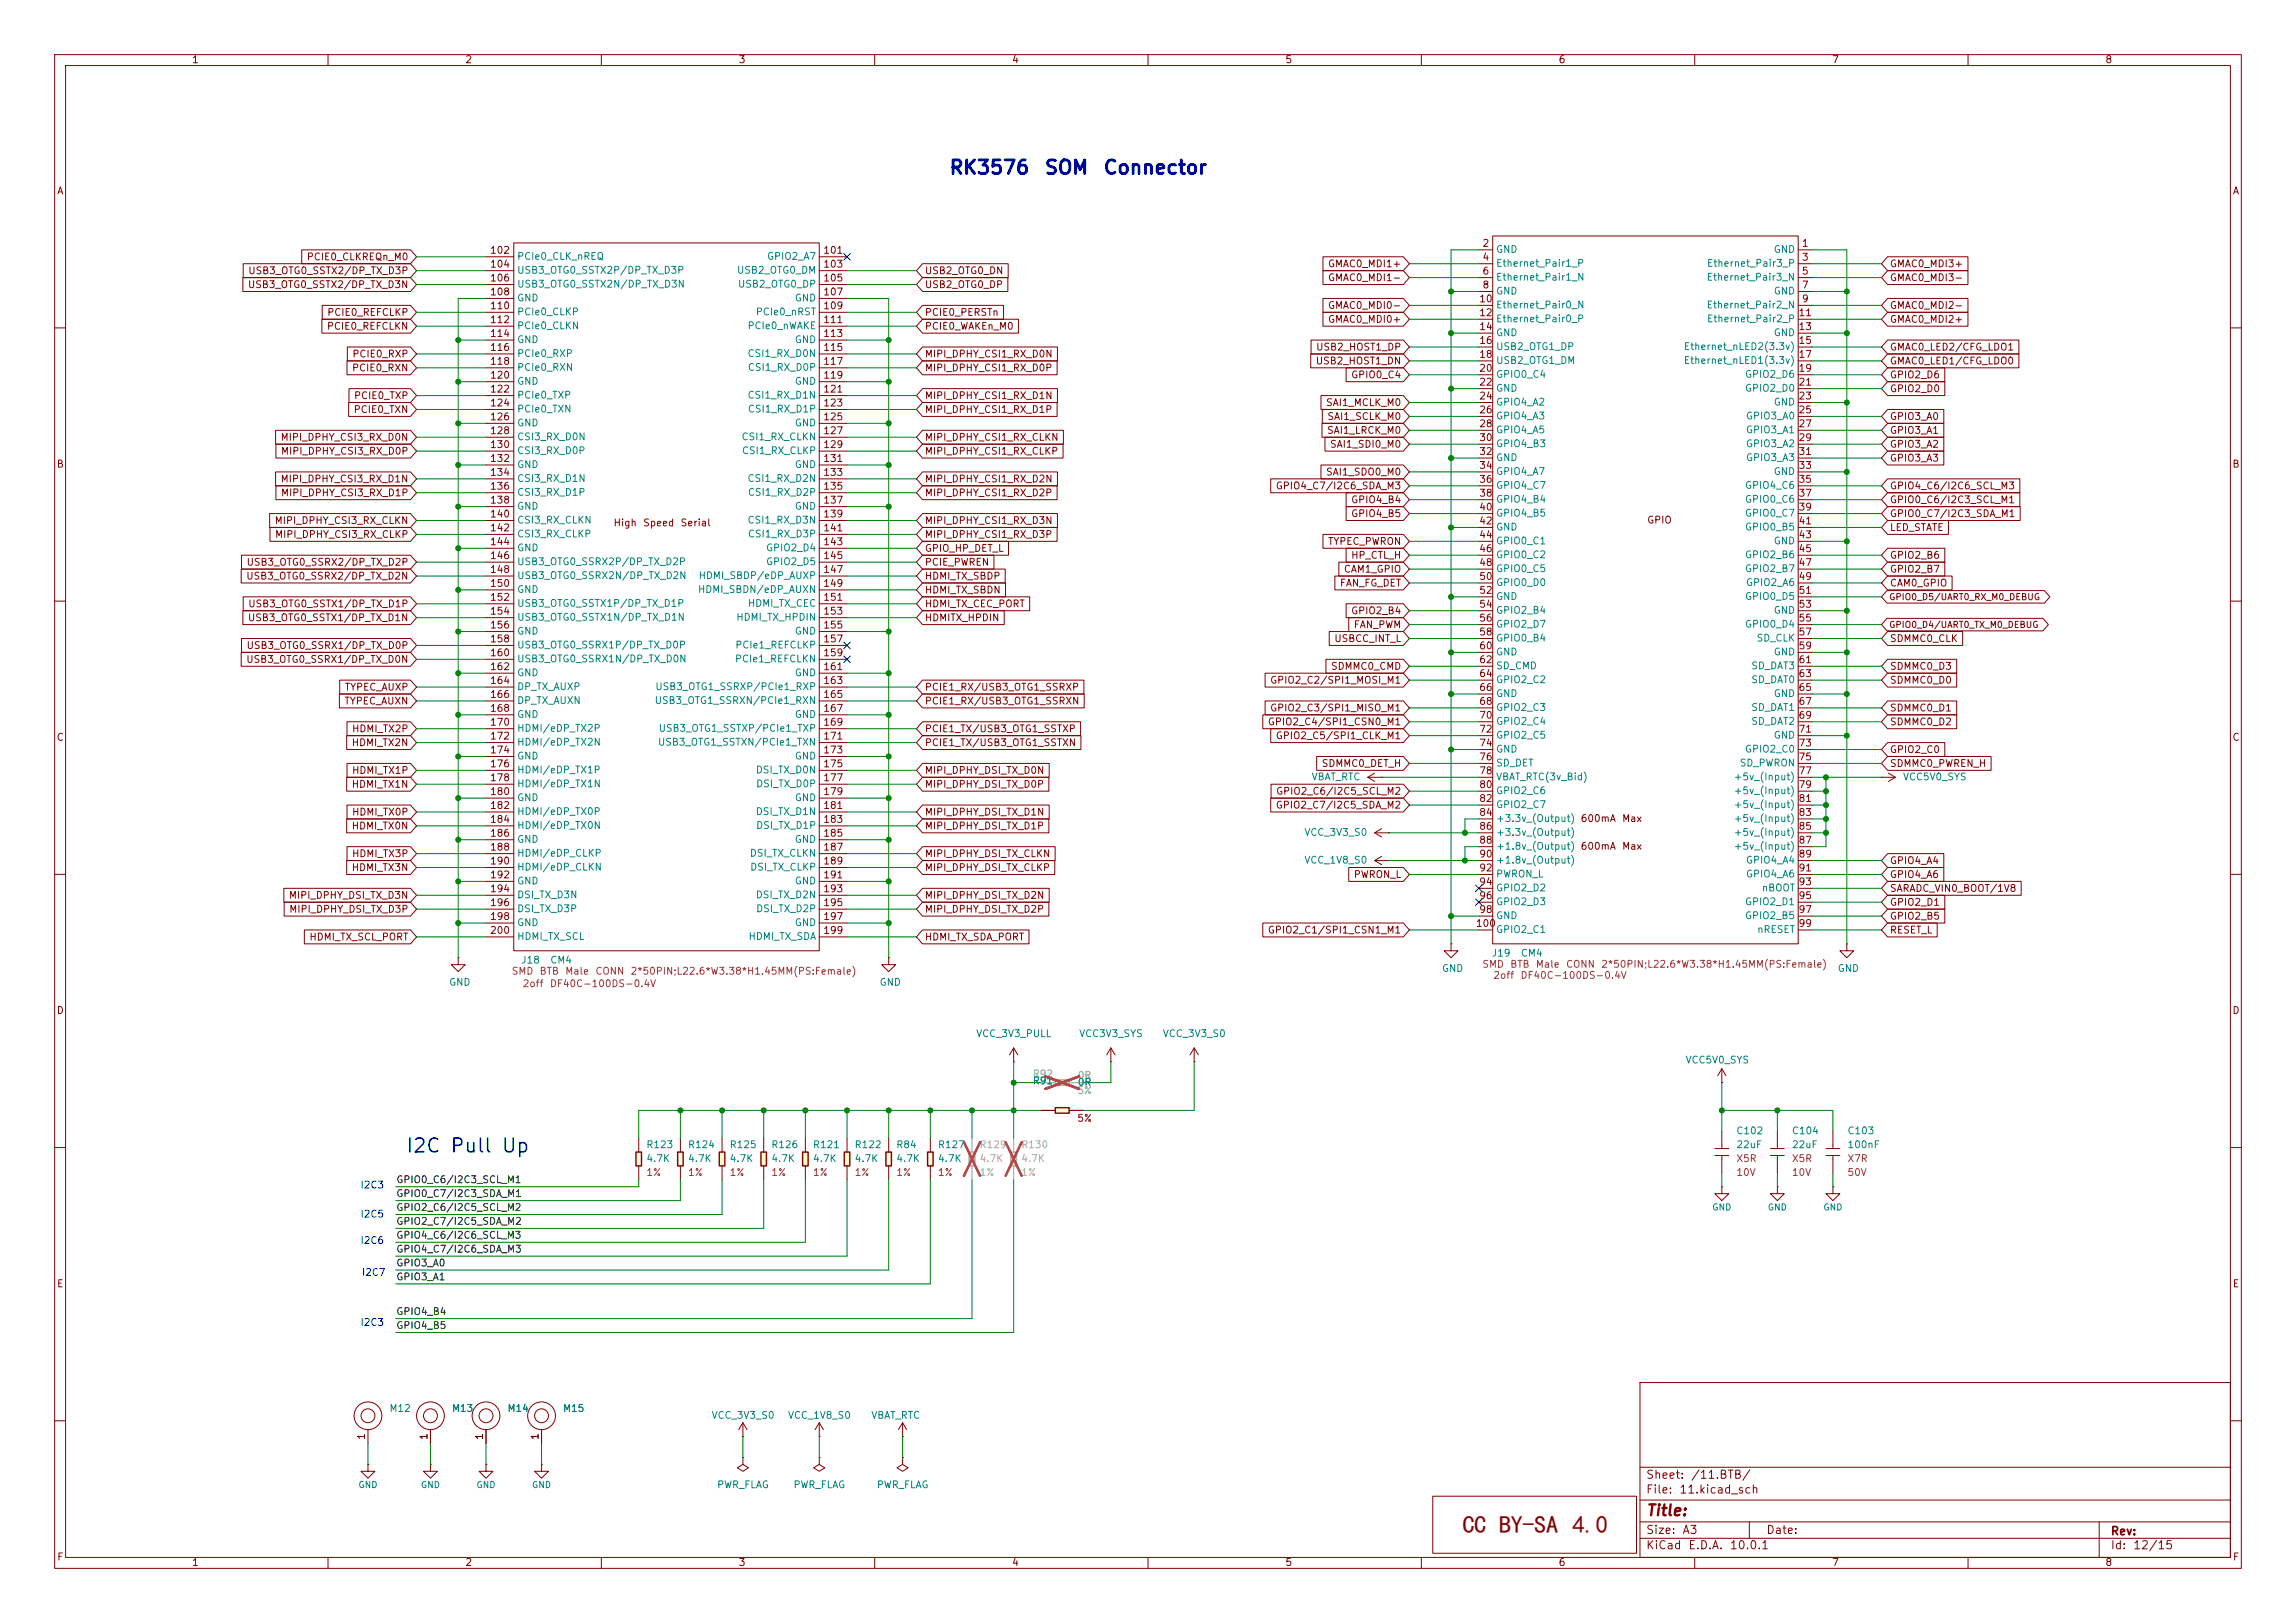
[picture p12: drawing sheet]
<svg xmlns="http://www.w3.org/2000/svg" width="420mm" height="297mm" viewBox="0 0 420 297" stroke-linecap="round" stroke-linejoin="round" font-family="sans-serif">
<defs><g id="words">
<text font-size="4.5" fill="#830000" x="267.5" y="280.6">CC BY-SA 4.0</text>
<g font-size="2.5" fill="#0000c2">
<text x="173.5" y="32.5">RK3576</text>
<text x="190.9" y="32.5">SOM</text>
<text x="201.7" y="32.5">Connector</text>
<text x="74.1" y="211.6">I2C Pull Up</text>
</g>
<text font-size="2" fill="#830000" x="301" y="277.9">Title:</text>
<g font-size="1.5" fill="#830000">
<text x="301" y="273.7">File:</text>
<text x="301" y="271">Sheet:</text>
<text x="307.1" y="273.7">11.kicad_sch</text>
<text x="309.2" y="271">/11.BTB/</text>
<text x="301" y="281.1">Size:</text>
<text x="307.6" y="281.1">A3</text>
<text x="323" y="281.1">Date:</text>
<text x="386" y="281.3">Rev:</text>
<text x="301" y="283.9">KiCad</text>
<text x="308.7" y="283.9">E.D.A.</text>
<text x="316.3" y="283.9">10.0.1</text>
<text x="386" y="283.9">Id:</text>
<text x="390.1" y="283.9">12/15</text>
</g>
<g font-size="1.3" fill="#830000">
<text x="35" y="11.9">1</text>
<text x="85" y="11.9">2</text>
<text x="135" y="11.9">3</text>
<text x="185" y="11.9">4</text>
<text x="235" y="11.9">5</text>
<text x="285" y="11.9">6</text>
<text x="335" y="11.9">7</text>
<text x="385" y="11.9">8</text>
<text x="10.3" y="35.9">A</text>
<text x="408.3" y="35.9">A</text>
<text x="56" y="47.9">PCIE0_CLKREQn_M0</text>
<text x="89.5" y="46.7">102</text>
<text x="150.5" y="46.7">101</text>
<text x="271.1" y="45.5">2</text>
<text x="329.5" y="45.5">1</text>
<text x="45.2" y="53">USB3_OTG0_SSTX2/DP_TX_D3N</text>
<text x="45.3" y="50.5">USB3_OTG0_SSTX2/DP_TX_D3P</text>
<text x="89.5" y="49.3">104</text>
<text x="89.5" y="51.8">106</text>
<text x="150.5" y="49.3">103</text>
<text x="150.5" y="51.8">105</text>
<text x="169.1" y="53">USB2_OTG0_DP</text>
<text x="169.1" y="50.5">USB2_OTG0_DN</text>
<text x="242.8" y="49.2">GMAC0_MDI1+</text>
<text x="242.8" y="51.8">GMAC0_MDI1-</text>
<text x="271.1" y="48">4</text>
<text x="271.1" y="50.5">6</text>
<text x="271.1" y="53.1">8</text>
<text x="329.5" y="48">3</text>
<text x="329.5" y="50.5">5</text>
<text x="329.5" y="53.1">7</text>
<text x="345.6" y="49.2">GMAC0_MDI3+</text>
<text x="345.6" y="51.8">GMAC0_MDI3-</text>
<text x="59.8" y="58.1">PCIE0_REFCLKP</text>
<text x="89.5" y="54.4">108</text>
<text x="89.5" y="56.9">110</text>
<text x="89.5" y="59.4">112</text>
<text x="150.5" y="54.4">107</text>
<text x="150.5" y="56.9">109</text>
<text x="150.5" y="59.4">111</text>
<text x="169.1" y="58.1">PCIE0_PERSTn</text>
<text x="242.8" y="59.4">GMAC0_MDI0+</text>
<text x="242.8" y="56.8">GMAC0_MDI0-</text>
<text x="270.5" y="55.6">10</text>
<text x="270.5" y="58.2">12</text>
<text x="328.9" y="58.2">11</text>
<text x="329.5" y="55.6">9</text>
<text x="345.6" y="59.4">GMAC0_MDI2+</text>
<text x="345.6" y="56.8">GMAC0_MDI2-</text>
<text x="59.7" y="60.6">PCIE0_REFCLKN</text>
<text x="64.3" y="65.7">PCIE0_RXP</text>
<text x="89.5" y="62">114</text>
<text x="89.5" y="64.5">116</text>
<text x="150.5" y="62">113</text>
<text x="150.5" y="64.5">115</text>
<text x="169.1" y="60.6">PCIE0_WAKEn_M0</text>
<text x="169.1" y="65.7">MIPI_DPHY_CSI1_RX_D0N</text>
<text x="240.6" y="64.5">USB2_HOST1_DP</text>
<text x="270.5" y="60.7">14</text>
<text x="270.5" y="63.2">16</text>
<text x="270.5" y="65.8">18</text>
<text x="328.9" y="60.7">13</text>
<text x="328.9" y="63.2">15</text>
<text x="328.9" y="65.8">17</text>
<text x="345.6" y="64.5">GMAC0_LED2/CFG_LDO1</text>
<text x="64.3" y="68.3">PCIE0_RXN</text>
<text x="89.5" y="67.1">118</text>
<text x="89.5" y="69.6">120</text>
<text x="150.5" y="67.1">117</text>
<text x="150.5" y="69.6">119</text>
<text x="169.1" y="68.3">MIPI_DPHY_CSI1_RX_D0P</text>
<text x="240.6" y="67">USB2_HOST1_DN</text>
<text x="247" y="69.5">GPIO0_C4</text>
<text x="270.5" y="68.3">20</text>
<text x="270.5" y="70.9">22</text>
<text x="328.9" y="68.3">19</text>
<text x="328.9" y="70.9">21</text>
<text x="345.6" y="69.5">GPIO2_D6</text>
<text x="345.6" y="67">GMAC0_LED1/CFG_LDO0</text>
<text x="64.6" y="75.9">PCIE0_TXN</text>
<text x="64.7" y="73.3">PCIE0_TXP</text>
<text x="89.5" y="72.1">122</text>
<text x="89.5" y="74.7">124</text>
<text x="89.5" y="77.2">126</text>
<text x="150.5" y="72.1">121</text>
<text x="150.5" y="74.7">123</text>
<text x="150.5" y="77.2">125</text>
<text x="169.1" y="75.9">MIPI_DPHY_CSI1_RX_D1P</text>
<text x="169.1" y="73.3">MIPI_DPHY_CSI1_RX_D1N</text>
<text x="242.5" y="74.6">SAI1_MCLK_M0</text>
<text x="242.7" y="77.2">SAI1_SCLK_M0</text>
<text x="270.5" y="73.4">24</text>
<text x="270.5" y="75.9">26</text>
<text x="328.9" y="73.4">23</text>
<text x="328.9" y="75.9">25</text>
<text x="345.6" y="72.1">GPIO2_D0</text>
<text x="345.6" y="77.2">GPIO3_A0</text>
<text x="51.2" y="81">MIPI_DPHY_CSI3_RX_D0N</text>
<text x="51.3" y="83.5">MIPI_DPHY_CSI3_RX_D0P</text>
<text x="89.5" y="79.8">128</text>
<text x="89.5" y="82.3">130</text>
<text x="150.5" y="79.8">127</text>
<text x="150.5" y="82.3">129</text>
<text x="169.1" y="83.5">MIPI_DPHY_CSI1_RX_CLKP</text>
<text x="169.1" y="81">MIPI_DPHY_CSI1_RX_CLKN</text>
<text x="242.6" y="79.7">SAI1_LRCK_M0</text>
<text x="243.2" y="82.2">SAI1_SDI0_M0</text>
<text x="270.5" y="78.5">28</text>
<text x="270.5" y="81">30</text>
<text x="270.5" y="83.6">32</text>
<text x="328.9" y="78.5">27</text>
<text x="328.9" y="81">29</text>
<text x="328.9" y="83.6">31</text>
<text x="345.6" y="82.2">GPIO3_A2</text>
<text x="345.6" y="79.7">GPIO3_A1</text>
<text x="10.3" y="85.9">B</text>
<text x="51.2" y="88.6">MIPI_DPHY_CSI3_RX_D1N</text>
<text x="89.5" y="84.8">132</text>
<text x="89.5" y="87.4">134</text>
<text x="89.5" y="89.9">136</text>
<text x="150.5" y="84.8">131</text>
<text x="150.5" y="87.4">133</text>
<text x="150.5" y="89.9">135</text>
<text x="169.1" y="88.6">MIPI_DPHY_CSI1_RX_D2N</text>
<text x="233.3" y="89.9">GPIO4_C7/I2C6_SDA_M3</text>
<text x="242.5" y="87.3">SAI1_SDO0_M0</text>
<text x="270.5" y="86.1">34</text>
<text x="270.5" y="88.6">36</text>
<text x="328.9" y="86.1">33</text>
<text x="328.9" y="88.6">35</text>
<text x="345.6" y="89.9">GPIO4_C6/I2C6_SCL_M3</text>
<text x="345.6" y="84.8">GPIO3_A3</text>
<text x="408.2" y="85.9">B</text>
<text x="51.3" y="91.1">MIPI_DPHY_CSI3_RX_D1P</text>
<text x="89.5" y="92.5">138</text>
<text x="89.5" y="95">140</text>
<text x="150.5" y="92.5">137</text>
<text x="150.5" y="95">139</text>
<text x="169.1" y="91.1">MIPI_DPHY_CSI1_RX_D2P</text>
<text x="247" y="92.4">GPIO4_B4</text>
<text x="247" y="94.9">GPIO4_B5</text>
<text x="270.5" y="91.2">38</text>
<text x="270.5" y="93.7">40</text>
<text x="328.9" y="91.2">37</text>
<text x="328.9" y="93.7">39</text>
<text x="345.6" y="94.9">GPIO0_C7/I2C3_SDA_M1</text>
<text x="345.6" y="92.4">GPIO0_C6/I2C3_SCL_M1</text>
<text x="50.1" y="96.2">MIPI_DPHY_CSI3_RX_CLKN</text>
<text x="50.2" y="98.7">MIPI_DPHY_CSI3_RX_CLKP</text>
<text x="89.5" y="97.5">142</text>
<text x="89.5" y="100.1">144</text>
<text x="112.1" y="96.6">High</text>
<text x="117.5" y="96.6">Speed</text>
<text x="124.4" y="96.6">Serial</text>
<text x="150.5" y="97.5">141</text>
<text x="150.5" y="100.1">143</text>
<text x="169.1" y="98.7">MIPI_DPHY_CSI1_RX_D3P</text>
<text x="169.1" y="96.2">MIPI_DPHY_CSI1_RX_D3N</text>
<text x="169.1" y="101.3">GPIO_HP_DET_L</text>
<text x="242.8" y="100">TYPEC_PWRON</text>
<text x="270.5" y="96.3">42</text>
<text x="270.5" y="98.8">44</text>
<text x="270.5" y="101.3">46</text>
<text x="301.2" y="96.1">GPIO</text>
<text x="328.9" y="96.3">41</text>
<text x="328.9" y="98.8">43</text>
<text x="328.9" y="101.3">45</text>
<text x="345.6" y="97.5">LED_STATE</text>
<text x="44.9" y="106.4">USB3_OTG0_SSRX2/DP_TX_D2N</text>
<text x="45" y="103.8">USB3_OTG0_SSRX2/DP_TX_D2P</text>
<text x="89.5" y="102.6">146</text>
<text x="89.5" y="105.2">148</text>
<text x="89.5" y="107.7">150</text>
<text x="150.5" y="102.6">145</text>
<text x="150.5" y="105.2">147</text>
<text x="150.5" y="107.7">149</text>
<text x="169.1" y="103.8">PCIE_PWREN</text>
<text x="169.1" y="106.4">HDMI_TX_SBDP</text>
<text x="245" y="107.6">FAN_FG_DET</text>
<text x="245.7" y="105.1">CAM1_GPIO</text>
<text x="247" y="102.6">HP_CTL_H</text>
<text x="270.5" y="103.9">48</text>
<text x="270.5" y="106.4">50</text>
<text x="328.9" y="103.9">47</text>
<text x="328.9" y="106.4">49</text>
<text x="345.6" y="102.6">GPIO2_B6</text>
<text x="345.6" y="107.6">CAM0_GPIO</text>
<text x="345.6" y="105.1">GPIO2_B7</text>
<text x="45.2" y="114">USB3_OTG0_SSTX1/DP_TX_D1N</text>
<text x="45.3" y="111.4">USB3_OTG0_SSTX1/DP_TX_D1P</text>
<text x="89.5" y="110.2">152</text>
<text x="89.5" y="112.8">154</text>
<text x="150.5" y="110.2">151</text>
<text x="150.5" y="112.8">153</text>
<text x="169.1" y="108.9">HDMI_TX_SBDN</text>
<text x="169.1" y="114">HDMITX_HPDIN</text>
<text x="169.1" y="111.4">HDMI_TX_CEC_PORT</text>
<text x="247" y="112.7">GPIO2_B4</text>
<text x="270.5" y="109">52</text>
<text x="270.5" y="111.5">54</text>
<text x="328.9" y="109">51</text>
<text x="328.9" y="111.5">53</text>
<text x="45" y="119.1">USB3_OTG0_SSRX1/DP_TX_D0P</text>
<text x="89.5" y="115.3">156</text>
<text x="89.5" y="117.9">158</text>
<text x="150.5" y="115.3">155</text>
<text x="150.5" y="117.9">157</text>
<text x="244" y="117.8">USBCC_INT_L</text>
<text x="247.5" y="115.3">FAN_PWM</text>
<text x="270.5" y="114">56</text>
<text x="270.5" y="116.6">58</text>
<text x="270.5" y="119.1">60</text>
<text x="328.9" y="114">55</text>
<text x="328.9" y="116.6">57</text>
<text x="328.9" y="119.1">59</text>
<text x="345.6" y="117.8">SDMMC0_CLK</text>
<text x="44.9" y="121.6">USB3_OTG0_SSRX1/DP_TX_D0N</text>
<text x="89.5" y="120.4">160</text>
<text x="89.5" y="122.9">162</text>
<text x="89.5" y="125.5">164</text>
<text x="150.5" y="120.4">159</text>
<text x="150.5" y="122.9">161</text>
<text x="150.5" y="125.5">163</text>
<text x="232.2" y="125.4">GPIO2_C2/SPI1_MOSI_M1</text>
<text x="243.4" y="122.9">SDMMC0_CMD</text>
<text x="270.5" y="121.7">62</text>
<text x="270.5" y="124.2">64</text>
<text x="328.9" y="121.7">61</text>
<text x="328.9" y="124.2">63</text>
<text x="345.6" y="122.9">SDMMC0_D3</text>
<text x="345.6" y="125.4">SDMMC0_D0</text>
<text x="62.9" y="129.2">TYPEC_AUXN</text>
<text x="63" y="126.7">TYPEC_AUXP</text>
<text x="89.5" y="128">166</text>
<text x="89.5" y="130.6">168</text>
<text x="150.5" y="128">165</text>
<text x="150.5" y="130.6">167</text>
<text x="169.1" y="129.2">PCIE1_RX/USB3_OTG1_SSRXN</text>
<text x="169.1" y="126.7">PCIE1_RX/USB3_OTG1_SSRXP</text>
<text x="232.2" y="130.5">GPIO2_C3/SPI1_MISO_M1</text>
<text x="270.5" y="126.7">66</text>
<text x="270.5" y="129.3">68</text>
<text x="270.5" y="131.8">70</text>
<text x="328.9" y="126.7">65</text>
<text x="328.9" y="129.3">67</text>
<text x="328.9" y="131.8">69</text>
<text x="345.6" y="130.5">SDMMC0_D1</text>
<text x="10.3" y="135.9">C</text>
<text x="64.2" y="136.8">HDMI_TX2N</text>
<text x="64.3" y="134.3">HDMI_TX2P</text>
<text x="89.5" y="133.1">170</text>
<text x="89.5" y="135.6">172</text>
<text x="150.5" y="133.1">169</text>
<text x="150.5" y="135.6">171</text>
<text x="169.1" y="134.3">PCIE1_TX/USB3_OTG1_SSTXP</text>
<text x="169.1" y="136.8">PCIE1_TX/USB3_OTG1_SSTXN</text>
<text x="231.8" y="133">GPIO2_C4/SPI1_CSN0_M1</text>
<text x="233.3" y="135.6">GPIO2_C5/SPI1_CLK_M1</text>
<text x="270.5" y="134.4">72</text>
<text x="270.5" y="136.9">74</text>
<text x="328.9" y="134.4">71</text>
<text x="328.9" y="136.9">73</text>
<text x="345.6" y="133">SDMMC0_D2</text>
<text x="408.2" y="135.9">C</text>
<text x="64.3" y="141.9">HDMI_TX1P</text>
<text x="89.5" y="138.2">174</text>
<text x="89.5" y="140.7">176</text>
<text x="89.5" y="143.3">178</text>
<text x="150.5" y="138.2">173</text>
<text x="150.5" y="140.7">175</text>
<text x="150.5" y="143.3">177</text>
<text x="169.1" y="141.9">MIPI_DPHY_DSI_TX_D0N</text>
<text x="241.7" y="140.7">SDMMC0_DET_H</text>
<text x="270.5" y="139.4">76</text>
<text x="270.5" y="142">78</text>
<text x="328.9" y="139.4">75</text>
<text x="328.9" y="142">77</text>
<text x="345.6" y="138.1">GPIO2_C0</text>
<text x="345.6" y="140.7">SDMMC0_PWREN_H</text>
<text x="64.2" y="144.5">HDMI_TX1N</text>
<text x="64.3" y="149.5">HDMI_TX0P</text>
<text x="89.5" y="145.8">180</text>
<text x="89.5" y="148.3">182</text>
<text x="150.5" y="145.8">179</text>
<text x="150.5" y="148.3">181</text>
<text x="169.1" y="144.5">MIPI_DPHY_DSI_TX_D0P</text>
<text x="169.1" y="149.5">MIPI_DPHY_DSI_TX_D1N</text>
<text x="233.3" y="148.3">GPIO2_C7/I2C5_SDA_M2</text>
<text x="233.3" y="145.7">GPIO2_C6/I2C5_SCL_M2</text>
<text x="270.5" y="144.5">80</text>
<text x="270.5" y="147.1">82</text>
<text x="270.5" y="149.6">84</text>
<text x="328.9" y="144.5">79</text>
<text x="328.9" y="147.1">81</text>
<text x="328.9" y="149.6">83</text>
<text x="64.2" y="152.1">HDMI_TX0N</text>
<text x="89.5" y="150.9">184</text>
<text x="89.5" y="153.4">186</text>
<text x="89.5" y="156">188</text>
<text x="150.5" y="150.9">183</text>
<text x="150.5" y="153.4">185</text>
<text x="150.5" y="156">187</text>
<text x="169.1" y="152.1">MIPI_DPHY_DSI_TX_D1P</text>
<text x="270.5" y="152.1">86</text>
<text x="270.5" y="154.7">88</text>
<text x="296.6" y="150.7">Max</text>
<text x="296.6" y="155.8">Max</text>
<text x="328.9" y="152.1">85</text>
<text x="328.9" y="154.7">87</text>
<text x="64.2" y="159.7">HDMI_TX3N</text>
<text x="64.3" y="157.2">HDMI_TX3P</text>
<text x="89.5" y="158.5">190</text>
<text x="89.5" y="161">192</text>
<text x="150.5" y="158.5">189</text>
<text x="150.5" y="161">191</text>
<text x="169.1" y="159.7">MIPI_DPHY_DSI_TX_CLKP</text>
<text x="169.1" y="157.2">MIPI_DPHY_DSI_TX_CLKN</text>
<text x="247.5" y="161">PWRON_L</text>
<text x="270.5" y="157.2">90</text>
<text x="270.5" y="159.8">92</text>
<text x="328.9" y="157.2">89</text>
<text x="328.9" y="159.8">91</text>
<text x="345.6" y="158.4">GPIO4_A4</text>
<text x="345.6" y="161">GPIO4_A6</text>
<text x="52.7" y="164.8">MIPI_DPHY_DSI_TX_D3N</text>
<text x="52.8" y="167.3">MIPI_DPHY_DSI_TX_D3P</text>
<text x="89.5" y="163.6">194</text>
<text x="89.5" y="166.1">196</text>
<text x="150.5" y="163.6">193</text>
<text x="150.5" y="166.1">195</text>
<text x="169.1" y="164.8">MIPI_DPHY_DSI_TX_D2N</text>
<text x="169.1" y="167.3">MIPI_DPHY_DSI_TX_D2P</text>
<text x="270.5" y="162.3">94</text>
<text x="270.5" y="164.8">96</text>
<text x="270.5" y="167.4">98</text>
<text x="328.9" y="162.3">93</text>
<text x="328.9" y="164.8">95</text>
<text x="328.9" y="167.4">97</text>
<text x="345.6" y="166.1">GPIO2_D1</text>
<text x="345.6" y="163.5">SARADC_VIN0_BOOT/1V8</text>
<text x="56.5" y="172.4">HDMI_TX_SCL_PORT</text>
<text x="89.5" y="168.7">198</text>
<text x="89.5" y="171.2">200</text>
<text x="150.5" y="168.7">197</text>
<text x="150.5" y="171.2">199</text>
<text x="169.1" y="172.4">HDMI_TX_SDA_PORT</text>
<text x="231.8" y="171.1">GPIO2_C1/SPI1_CSN1_M1</text>
<text x="269.9" y="169.9">100</text>
<text x="328.9" y="169.9">99</text>
<text x="345.6" y="171.1">RESET_L</text>
<text x="345.6" y="168.6">GPIO2_B5</text>
<text x="10.3" y="185.9">D</text>
<text x="408.2" y="185.9">D</text>
<text x="10.3" y="235.9">E</text>
<text x="408.3" y="235.9">E</text>
<text x="67.1" y="263.6" transform="rotate(-90 67.1 263.6)">1</text>
<text x="78.5" y="263.6" transform="rotate(-90 78.5 263.6)">1</text>
<text x="88.6" y="263.6" transform="rotate(-90 88.6 263.6)">1</text>
<text x="98.8" y="263.6" transform="rotate(-90 98.8 263.6)">1</text>
<text x="10.3" y="285.9">F</text>
<text x="35" y="286.9">1</text>
<text x="85" y="286.9">2</text>
<text x="135" y="286.9">3</text>
<text x="185" y="286.9">4</text>
<text x="235" y="286.9">5</text>
<text x="285" y="286.9">6</text>
<text x="335" y="286.9">7</text>
<text x="385" y="286.9">8</text>
<text x="408.3" y="285.9">F</text>
</g>
<g font-size="1.3" fill="#008383">
<text x="94.5" y="47.9">PCIe0_CLK_nREQ</text>
<text x="140.2" y="47.9">GPIO2_A7</text>
<text x="273.6" y="46.6">GND</text>
<text x="324.3" y="46.6">GND</text>
<text x="94.5" y="50.4">USB3_OTG0_SSTX2P/DP_TX_D3P</text>
<text x="94.5" y="52.9">USB3_OTG0_SSTX2N/DP_TX_D3N</text>
<text x="134.7" y="50.4">USB2_OTG0_DM</text>
<text x="134.9" y="52.9">USB2_OTG0_DP</text>
<text x="273.6" y="49.1">Ethernet_Pair1_P</text>
<text x="273.6" y="51.7">Ethernet_Pair1_N</text>
<text x="312.1" y="51.7">Ethernet_Pair3_N</text>
<text x="312.1" y="49.1">Ethernet_Pair3_P</text>
<text x="94.5" y="55.5">GND</text>
<text x="94.5" y="58">PCIe0_CLKP</text>
<text x="138.1" y="58">PCIe0_nRST</text>
<text x="145.3" y="55.5">GND</text>
<text x="273.6" y="54.2">GND</text>
<text x="273.6" y="56.7">Ethernet_Pair0_N</text>
<text x="273.6" y="59.3">Ethernet_Pair0_P</text>
<text x="312.1" y="56.7">Ethernet_Pair2_N</text>
<text x="312.1" y="59.3">Ethernet_Pair2_P</text>
<text x="324.3" y="54.2">GND</text>
<text x="94.5" y="60.6">PCIe0_CLKN</text>
<text x="94.5" y="63.1">GND</text>
<text x="94.5" y="65.6">PCIe0_RXP</text>
<text x="136.6" y="60.6">PCIe0_nWAKE</text>
<text x="136.6" y="65.6">CSI1_RX_D0N</text>
<text x="145.3" y="63.1">GND</text>
<text x="273.6" y="61.8">GND</text>
<text x="273.6" y="64.4">USB2_OTG1_DP</text>
<text x="307.9" y="64.4">Ethernet_nLED2(3.3v)</text>
<text x="324.3" y="61.8">GND</text>
<text x="94.5" y="68.2">PCIe0_RXN</text>
<text x="94.5" y="70.7">GND</text>
<text x="136.7" y="68.2">CSI1_RX_D0P</text>
<text x="145.3" y="70.7">GND</text>
<text x="273.6" y="66.9">USB2_OTG1_DM</text>
<text x="273.6" y="69.4">GPIO0_C4</text>
<text x="273.6" y="72">GND</text>
<text x="307.9" y="66.9">Ethernet_nLED1(3.3v)</text>
<text x="319.1" y="69.4">GPIO2_D6</text>
<text x="319.1" y="72">GPIO2_D0</text>
<text x="94.5" y="73.3">PCIe0_TXP</text>
<text x="94.5" y="75.8">PCIe0_TXN</text>
<text x="136.6" y="73.3">CSI1_RX_D1N</text>
<text x="136.7" y="75.8">CSI1_RX_D1P</text>
<text x="273.6" y="74.5">GPIO4_A2</text>
<text x="273.6" y="77.1">GPIO4_A3</text>
<text x="319.3" y="77.1">GPIO3_A0</text>
<text x="324.3" y="74.5">GND</text>
<text x="94.5" y="78.3">GND</text>
<text x="94.5" y="80.9">CSI3_RX_D0N</text>
<text x="94.5" y="83.4">CSI3_RX_D0P</text>
<text x="135.5" y="80.9">CSI1_RX_CLKN</text>
<text x="135.6" y="83.4">CSI1_RX_CLKP</text>
<text x="145.3" y="78.3">GND</text>
<text x="273.6" y="79.6">GPIO4_A5</text>
<text x="273.6" y="82.1">GPIO4_B3</text>
<text x="319.3" y="79.6">GPIO3_A1</text>
<text x="319.3" y="82.1">GPIO3_A2</text>
<text x="94.5" y="86">GND</text>
<text x="94.5" y="88.5">CSI3_RX_D1N</text>
<text x="136.6" y="88.5">CSI1_RX_D2N</text>
<text x="145.3" y="86">GND</text>
<text x="273.6" y="84.7">GND</text>
<text x="273.6" y="87.2">GPIO4_A7</text>
<text x="273.6" y="89.8">GPIO4_C7</text>
<text x="319.1" y="89.8">GPIO4_C6</text>
<text x="319.3" y="84.7">GPIO3_A3</text>
<text x="324.3" y="87.2">GND</text>
<text x="94.5" y="91">CSI3_RX_D1P</text>
<text x="94.5" y="93.6">GND</text>
<text x="136.7" y="91">CSI1_RX_D2P</text>
<text x="145.3" y="93.6">GND</text>
<text x="273.6" y="92.3">GPIO4_B4</text>
<text x="273.6" y="94.8">GPIO4_B5</text>
<text x="319.1" y="92.3">GPIO0_C6</text>
<text x="319.1" y="94.8">GPIO0_C7</text>
<text x="94.5" y="96.1">CSI3_RX_CLKN</text>
<text x="94.5" y="98.7">CSI3_RX_CLKP</text>
<text x="94.5" y="101.2">GND</text>
<text x="136.6" y="96.1">CSI1_RX_D3N</text>
<text x="136.7" y="98.7">CSI1_RX_D3P</text>
<text x="140" y="101.2">GPIO2_D4</text>
<text x="273.6" y="97.4">GND</text>
<text x="273.6" y="99.9">GPIO0_C1</text>
<text x="319.1" y="97.4">GPIO0_B5</text>
<text x="324.3" y="99.9">GND</text>
<text x="94.5" y="103.7">USB3_OTG0_SSRX2P/DP_TX_D2P</text>
<text x="94.5" y="106.3">USB3_OTG0_SSRX2N/DP_TX_D2N</text>
<text x="127.7" y="106.3">HDMI_SBDP/eDP_AUXP</text>
<text x="140" y="103.7">GPIO2_D5</text>
<text x="273.6" y="102.5">GPIO0_C2</text>
<text x="273.6" y="105">GPIO0_C5</text>
<text x="273.6" y="107.5">GPIO0_D0</text>
<text x="319.1" y="102.5">GPIO2_B6</text>
<text x="319.1" y="105">GPIO2_B7</text>
<text x="319.3" y="107.5">GPIO2_A6</text>
<text x="94.5" y="108.8">GND</text>
<text x="94.5" y="111.4">USB3_OTG0_SSTX1P/DP_TX_D1P</text>
<text x="94.5" y="113.9">USB3_OTG0_SSTX1N/DP_TX_D1N</text>
<text x="127.6" y="108.8">HDMI_SBDN/eDP_AUXN</text>
<text x="134.6" y="113.9">HDMI_TX_HPDIN</text>
<text x="136.7" y="111.4">HDMI_TX_CEC</text>
<text x="273.6" y="110.1">GND</text>
<text x="273.6" y="112.6">GPIO2_B4</text>
<text x="319.1" y="110.1">GPIO0_D5</text>
<text x="324.3" y="112.6">GND</text>
<text x="94.5" y="116.4">GND</text>
<text x="94.5" y="119">USB3_OTG0_SSRX1P/DP_TX_D0P</text>
<text x="134.4" y="119">PCIe1_REFCLKP</text>
<text x="145.3" y="116.4">GND</text>
<text x="273.6" y="115.2">GPIO2_D7</text>
<text x="273.6" y="117.7">GPIO0_B4</text>
<text x="319.1" y="115.2">GPIO0_D4</text>
<text x="321.2" y="117.7">SD_CLK</text>
<text x="94.5" y="121.5">USB3_OTG0_SSRX1N/DP_TX_D0N</text>
<text x="94.5" y="124.1">GND</text>
<text x="134.3" y="121.5">PCIe1_REFCLKN</text>
<text x="145.3" y="124.1">GND</text>
<text x="273.6" y="120.2">GND</text>
<text x="273.6" y="122.8">SD_CMD</text>
<text x="273.6" y="125.3">GPIO2_C2</text>
<text x="320.2" y="122.8">SD_DAT3</text>
<text x="320.2" y="125.3">SD_DAT0</text>
<text x="324.3" y="120.2">GND</text>
<text x="94.5" y="126.6">DP_TX_AUXP</text>
<text x="94.5" y="129.1">DP_TX_AUXN</text>
<text x="94.5" y="131.7">GND</text>
<text x="119.6" y="129.1">USB3_OTG1_SSRXN/PCIe1_RXN</text>
<text x="119.8" y="126.6">USB3_OTG1_SSRXP/PCIe1_RXP</text>
<text x="145.3" y="131.7">GND</text>
<text x="273.6" y="127.9">GND</text>
<text x="273.6" y="130.4">GPIO2_C3</text>
<text x="320.2" y="130.4">SD_DAT1</text>
<text x="324.3" y="127.9">GND</text>
<text x="94.5" y="134.2">HDMI/eDP_TX2P</text>
<text x="94.5" y="136.8">HDMI/eDP_TX2N</text>
<text x="120.2" y="136.8">USB3_OTG1_SSTXN/PCIe1_TXN</text>
<text x="120.4" y="134.2">USB3_OTG1_SSTXP/PCIe1_TXP</text>
<text x="273.6" y="132.9">GPIO2_C4</text>
<text x="273.6" y="135.5">GPIO2_C5</text>
<text x="320.2" y="132.9">SD_DAT2</text>
<text x="324.3" y="135.5">GND</text>
<text x="94.5" y="139.3">GND</text>
<text x="94.5" y="141.8">HDMI/eDP_TX1P</text>
<text x="138.1" y="141.8">DSI_TX_D0N</text>
<text x="145.3" y="139.3">GND</text>
<text x="239.8" y="143.1">VBAT_RTC</text>
<text x="273.6" y="138">GND</text>
<text x="273.6" y="140.6">SD_DET</text>
<text x="273.6" y="143.1">VBAT_RTC(3v_Bid)</text>
<text x="317" y="143.1">+5v_(Input)</text>
<text x="318.1" y="140.6">SD_PWRON</text>
<text x="319.1" y="138">GPIO2_C0</text>
<text x="348" y="143.1">VCC5V0_SYS</text>
<text x="94.5" y="144.4">HDMI/eDP_TX1N</text>
<text x="94.5" y="146.9">GND</text>
<text x="94.5" y="149.5">HDMI/eDP_TX0P</text>
<text x="138.1" y="149.5">DSI_TX_D1N</text>
<text x="138.2" y="144.4">DSI_TX_D0P</text>
<text x="145.3" y="146.9">GND</text>
<text x="273.6" y="145.6">GPIO2_C6</text>
<text x="273.6" y="148.2">GPIO2_C7</text>
<text x="317" y="145.6">+5v_(Input)</text>
<text x="317" y="148.2">+5v_(Input)</text>
<text x="94.5" y="152">HDMI/eDP_TX0N</text>
<text x="94.5" y="154.5">GND</text>
<text x="138.2" y="152">DSI_TX_D1P</text>
<text x="145.3" y="154.5">GND</text>
<text x="238.5" y="153.3">VCC_3V3_S0</text>
<text x="273.6" y="150.7">+3.3v_(Output) 600mA</text>
<text x="273.6" y="153.3">+3.3v_(Output)</text>
<text x="273.6" y="155.8">+1.8v_(Output) 600mA</text>
<text x="317" y="150.7">+5v_(Input)</text>
<text x="317" y="153.3">+5v_(Input)</text>
<text x="317" y="155.8">+5v_(Input)</text>
<text x="94.5" y="157.1">HDMI/eDP_CLKP</text>
<text x="94.5" y="159.6">HDMI/eDP_CLKN</text>
<text x="137.1" y="157.1">DSI_TX_CLKN</text>
<text x="137.1" y="159.6">DSI_TX_CLKP</text>
<text x="238.5" y="158.3">VCC_1V8_S0</text>
<text x="273.6" y="158.3">+1.8v_(Output)</text>
<text x="273.6" y="160.9">PWRON_L</text>
<text x="319.3" y="158.3">GPIO4_A4</text>
<text x="319.3" y="160.9">GPIO4_A6</text>
<text x="94.5" y="162.2">GND</text>
<text x="94.5" y="164.7">DSI_TX_D3N</text>
<text x="94.5" y="167.2">DSI_TX_D3P</text>
<text x="138.1" y="164.7">DSI_TX_D2N</text>
<text x="138.2" y="167.2">DSI_TX_D2P</text>
<text x="145.3" y="162.2">GND</text>
<text x="273.6" y="163.4">GPIO2_D2</text>
<text x="273.6" y="166">GPIO2_D3</text>
<text x="319.1" y="166">GPIO2_D1</text>
<text x="322.2" y="163.4">nBOOT</text>
<text x="94.5" y="169.8">GND</text>
<text x="94.5" y="172.3">HDMI_TX_SCL</text>
<text x="136.8" y="172.3">HDMI_TX_SDA</text>
<text x="145.3" y="169.8">GND</text>
<text x="273.6" y="168.5">GND</text>
<text x="273.6" y="171">GPIO2_C1</text>
<text x="319.1" y="168.5">GPIO2_B5</text>
<text x="321.3" y="171">nRESET</text>
<text x="95.2" y="176.6">J18</text>
<text x="100.5" y="176.6">CM4</text>
<text x="263.7" y="178.2">GND</text>
<text x="272.8" y="175.4">J19</text>
<text x="278.1" y="175.4">CM4</text>
<text x="336.1" y="178.2">GND</text>
<text x="82.1" y="180.7">GND</text>
<text x="160.8" y="180.7">GND</text>
<text x="178.5" y="190.1">VCC_3V3_PULL</text>
<text x="197.3" y="190.1">VCC3V3_SYS</text>
<text x="212.6" y="190.1">VCC_3V3_S0</text>
<text x="308.2" y="194.9">VCC5V0_SYS</text>
<text x="188.8" y="198.7">R91</text>
<text x="197" y="199">0R</text>
<text x="317.5" y="207.9">C102</text>
<text x="327.7" y="207.9">C104</text>
<text x="337.8" y="207.9">C103</text>
<text x="118.1" y="210.4">R123</text>
<text x="118.1" y="213">4.7K</text>
<text x="125.7" y="210.4">R124</text>
<text x="125.7" y="213">4.7K</text>
<text x="133.4" y="210.4">R125</text>
<text x="133.4" y="213">4.7K</text>
<text x="141" y="210.4">R126</text>
<text x="141" y="213">4.7K</text>
<text x="148.6" y="210.4">R121</text>
<text x="148.6" y="213">4.7K</text>
<text x="156.2" y="210.4">R122</text>
<text x="156.2" y="213">4.7K</text>
<text x="163.8" y="210.4">R84</text>
<text x="163.8" y="213">4.7K</text>
<text x="171.5" y="210.4">R127</text>
<text x="171.5" y="213">4.7K</text>
<text x="317.5" y="210.4">22uF</text>
<text x="327.7" y="210.4">22uF</text>
<text x="337.8" y="210.4">100nF</text>
<text x="71.1" y="258.7">M12</text>
<text x="82.6" y="258.7">M13</text>
<text x="92.7" y="258.7">M14</text>
<text x="102.9" y="258.7">M15</text>
<text x="130.1" y="259.9">VCC_3V3_S0</text>
<text x="144" y="259.9">VCC_1V8_S0</text>
<text x="159.3" y="259.9">VBAT_RTC</text>
<text x="131.1" y="272.6">PWR_FLAG</text>
<text x="145" y="272.6">PWR_FLAG</text>
<text x="160.3" y="272.6">PWR_FLAG</text>
</g>
<g font-size="1.3" fill="#830083">
<text x="93.5" y="178.7">SMD</text>
<text x="98.6" y="178.7">BTB</text>
<text x="103.3" y="178.7">Male</text>
<text x="108.8" y="178.7">CONN</text>
<text x="115.2" y="178.7">2*50PIN;L22.6*W3.38*H1.45MM(PS:Female)</text>
<text x="271" y="177.4">SMD</text>
<text x="273" y="179.4">2off</text>
<text x="276.1" y="177.4">BTB</text>
<text x="278" y="179.4">DF40C-100DS-0.4V</text>
<text x="280.8" y="177.4">Male</text>
<text x="286.3" y="177.4">CONN</text>
<text x="292.8" y="177.4">2*50PIN;L22.6*W3.38*H1.45MM(PS:Female)</text>
<text x="95.5" y="181">2off</text>
<text x="100.5" y="181">DF40C-100DS-0.4V</text>
<text x="196.9" y="205.6">5%</text>
<text x="118.1" y="215.5">1%</text>
<text x="125.7" y="215.5">1%</text>
<text x="133.4" y="215.5">1%</text>
<text x="141" y="215.5">1%</text>
<text x="148.6" y="215.5">1%</text>
<text x="156.2" y="215.5">1%</text>
<text x="163.8" y="215.5">1%</text>
<text x="171.5" y="215.5">1%</text>
<text x="317.5" y="213">X5R</text>
<text x="317.5" y="215.5">10V</text>
<text x="327.7" y="213">X5R</text>
<text x="327.7" y="215.5">10V</text>
<text x="337.8" y="213">X7R</text>
<text x="337.8" y="215.5">50V</text>
</g>
<g font-size="1.3" fill="#a0a0a0">
<text x="188.8" y="197.5">R92</text>
<text x="197" y="197.7">0R</text>
<text x="196.9" y="200.5">5%</text>
<text x="179.1" y="210.4">R129</text>
<text x="179.1" y="213">4.7K</text>
<text x="179.1" y="215.5">1%</text>
<text x="186.7" y="210.4">R130</text>
<text x="186.7" y="213">4.7K</text>
<text x="186.7" y="215.5">1%</text>
</g>
<g font-size="1.3" fill="#0000c2">
<text x="65.8" y="217.8">I2C3</text>
<text x="65.8" y="223.1">I2C5</text>
<text x="65.8" y="227.9">I2C6</text>
<text x="66.1" y="233.8">I2C7</text>
<text x="65.8" y="242.9">I2C3</text>
</g>
<g font-size="1.3">
<text x="72.4" y="216.8">GPIO0_C6/I2C3_SCL_M1</text>
<text x="72.4" y="221.9">GPIO2_C6/I2C5_SCL_M2</text>
<text x="72.4" y="219.4">GPIO0_C7/I2C3_SDA_M1</text>
<text x="72.4" y="227">GPIO4_C6/I2C6_SCL_M3</text>
<text x="72.4" y="224.4">GPIO2_C7/I2C5_SDA_M2</text>
<text x="72.4" y="229.5">GPIO4_C7/I2C6_SDA_M3</text>
<text x="72.4" y="232.1">GPIO3_A0</text>
<text x="72.4" y="234.6">GPIO3_A1</text>
<text x="72.4" y="243.5">GPIO4_B5</text>
<text x="72.4" y="241">GPIO4_B4</text>
</g>
<g font-size="1.1" fill="#830000">
<text x="345.5" y="110.1">GPIO0_D5/UART0_RX_M0_DEBUG</text>
<text x="345.5" y="115.2">GPIO0_D4/UART0_TX_M0_DEBUG</text>
</g>
<g font-size="1.1" fill="#008383">
<text x="313.1" y="221.8">GND</text>
<text x="323.3" y="221.8">GND</text>
<text x="333.4" y="221.8">GND</text>
<text x="65.5" y="272.6">GND</text>
<text x="76.9" y="272.6">GND</text>
<text x="87" y="272.6">GND</text>
<text x="97.2" y="272.6">GND</text>
</g>
</g></defs>
<path d="M0 0h420v297h-420z" fill="#fff" stroke="#fff" stroke-width=".18"/>
<g fill="none" stroke="#830000" stroke-width=".18">
<path d="M10 10h400v277h-400zM12 12h396v273h-396zM60 10v2M110 10v2M160 10v2M210 10v2M260 10v2M310 10v2M360 10v2M88.9 47h5.1M88.9 49.5h5.1M88.9 52.1h5.1"/>
<path d="M88.9 54.6h5.1M88.9 57.2h5.1M88.9 59.7h5.1M94 44.5h55.9v129.5h-55.9zM149.9 47h5M149.9 49.5h5M149.9 52.1h5M149.9 54.6h5M149.9 57.2h5M149.9 59.7h5M10 60h2M88.9 62.2h5.1"/>
<path d="M88.9 64.8h5.1M88.9 67.3h5.1M88.9 69.9h5.1M88.9 72.4h5.1M88.9 74.9h5.1M88.9 77.5h5.1M149.9 62.2h5M149.9 64.8h5M149.9 67.3h5M149.9 69.9h5M149.9 72.4h5M149.9 74.9h5"/>
<path d="M149.9 77.5h5M408 60h2M88.9 80h5.1M88.9 82.6h5.1M88.9 85.1h5.1M88.9 87.6h5.1M88.9 90.2h5.1M88.9 92.7h5.1M88.9 95.3h5.1M88.9 97.8h5.1M149.9 80h5M149.9 82.6h5"/>
<path d="M149.9 85.1h5M149.9 87.6h5M149.9 90.2h5M149.9 92.7h5M149.9 95.3h5M149.9 97.8h5M10 110h2M88.9 100.3h5.1M88.9 102.9h5.1M88.9 105.4h5.1M88.9 108h5.1M88.9 110.5h5.1"/>
<path d="M88.9 113h5.1M88.9 115.6h5.1M88.9 118.1h5.1M149.9 100.3h5M149.9 102.9h5M149.9 105.4h5M149.9 108h5M149.9 110.5h5M149.9 113h5M149.9 115.6h5M149.9 118.1h5M408 110h2"/>
<path d="M88.9 120.7h5.1M88.9 123.2h5.1M88.9 125.7h5.1M88.9 128.3h5.1M88.9 130.8h5.1M88.9 133.4h5.1M88.9 135.9h5.1M88.9 138.4h5.1M149.9 120.7h5M149.9 123.2h5M149.9 125.7h5M149.9 128.3h5"/>
<path d="M149.9 130.8h5M149.9 133.4h5M149.9 135.9h5M149.9 138.4h5M88.9 141h5.1M88.9 143.5h5.1M88.9 146.1h5.1M88.9 148.6h5.1M88.9 151.1h5.1M88.9 153.7h5.1M88.9 156.2h5.1M88.9 158.8h5.1"/>
<path d="M149.9 141h5M149.9 143.5h5M149.9 146.1h5M149.9 148.6h5M149.9 151.1h5M149.9 153.7h5M149.9 156.2h5M149.9 158.8h5M10 160h2M88.9 161.3h5.1M88.9 163.8h5.1M88.9 166.4h5.1"/>
<path d="M88.9 168.9h5.1M88.9 171.5h5.1M149.9 161.3h5M149.9 163.8h5M149.9 166.4h5M149.9 168.9h5M149.9 171.5h5M337.8 172.7v1.3h1.3l-1.3 1.3-1.2-1.3h1.2M337.8 172.7h.1M408 160h2M10 210h2M334 210.2h2.6"/>
<path d="M334 211.5h2.6M335.3 207v3.2M335.3 211.5v3.1M408 210h2M300 253h108v32h-108zM10 260h2M300 278.5h108M300 274.5h108M300 268.5h108M320 278.5v3M384 278.5v6.5M408 260h2"/>
<path d="M60 285v2M110 285v2M160 285v2M210 285v2M260 285v2M300 281.5h108M310 285v2M360 285v2"/>
</g>
<path d="M193 202.7h2.6v1h-2.6z" fill="#ffffc2"/>
<path d="M193 202.7h2.6v1h-2.6z" fill="none" stroke="#830000" stroke-width=".25"/>
<g fill="none" stroke="#830000" stroke-width=".18">
<path d="M270.5 45.7h2.6M270.5 48.3h2.6M270.5 50.8h2.6M270.5 53.3h2.6M270.5 55.9h2.6M270.5 58.4h2.6M273.1 43.2h55.8v129.5h-55.8zM328.9 45.7h2.6M328.9 48.3h2.6M328.9 50.8h2.6M328.9 53.3h2.6M328.9 55.9h2.6"/>
<path d="M328.9 58.4h2.6M270.5 61h2.6M270.5 63.5h2.6M270.5 66h2.6M270.5 68.6h2.6M270.5 71.1h2.6M270.5 73.7h2.6M270.5 76.2h2.6M270.5 78.7h2.6M328.9 61h2.6M328.9 63.5h2.6M328.9 66h2.6"/>
<path d="M328.9 68.6h2.6M328.9 71.1h2.6M328.9 73.7h2.6M328.9 76.2h2.6M328.9 78.7h2.6M270.5 81.3h2.6M270.5 83.8h2.6M270.5 86.4h2.6M270.5 88.9h2.6M270.5 91.4h2.6M270.5 94h2.6M270.5 96.5h2.6"/>
<path d="M270.5 99.1h2.6M328.9 81.3h2.6M328.9 83.8h2.6M328.9 86.4h2.6M328.9 88.9h2.6M328.9 91.4h2.6M328.9 94h2.6M328.9 96.5h2.6M328.9 99.1h2.6M270.5 101.6h2.6M270.5 104.1h2.6M270.5 106.7h2.6"/>
<path d="M270.5 109.2h2.6M270.5 111.8h2.6M270.5 114.3h2.6M270.5 116.8h2.6M270.5 119.4h2.6M328.9 101.6h2.6M328.9 104.1h2.6M328.9 106.7h2.6M328.9 109.2h2.6M328.9 111.8h2.6M328.9 114.3h2.6M328.9 116.8h2.6"/>
<path d="M328.9 119.4h2.6M270.5 121.9h2.6M270.5 124.5h2.6M270.5 127h2.6M270.5 129.5h2.6M270.5 132.1h2.6M270.5 134.6h2.6M270.5 137.2h2.6M270.5 139.7h2.6M328.9 121.9h2.6M328.9 124.5h2.6M328.9 127h2.6"/>
<path d="M328.9 129.5h2.6M328.9 132.1h2.6M328.9 134.6h2.6M328.9 137.2h2.6M328.9 139.7h2.6M270.5 142.2h2.6M270.5 144.8h2.6M270.5 147.3h2.6M270.5 149.9h2.6M270.5 152.4h2.6M270.5 154.9h2.6M270.5 157.5h2.6"/>
<path d="M328.9 142.2h2.6M328.9 144.8h2.6M328.9 147.3h2.6M328.9 149.9h2.6M328.9 152.4h2.6M328.9 154.9h2.6M328.9 157.5h2.6M344.2 142.2h.1M344.2 142.2h2.5M345.4 141.5l1.3 .7M346.7 142.2l-1.3 .8M270.5 160h2.6"/>
<path d="M270.5 162.6h2.6M270.5 165.1h2.6M270.5 167.6h2.6M270.5 170.2h2.6M328.9 160h2.6M328.9 162.6h2.6M328.9 165.1h2.6M328.9 167.6h2.6M328.9 170.2h2.6M315 198.1h.1M315 195.6v2.5M315 195.6l.7 1.3"/>
<path d="M315 195.6l-.8 1.3M190.5 203.2h2.5M195.6 203.2h2.5M313.7 210.2h2.5M313.7 211.5h2.5M315 217.2v1.2h1.2l-1.2 1.3-1.3-1.3h1.3M315 217.2h.1M315 207v3.2M315 211.5v3.1M262.1 273.8h37.2v10.4h-37.2z"/>
</g>
<path d="M177.3 210.8h1v2.6h-1z" fill="#efefef"/>
<path d="M177.3 210.8h1v2.6h-1z" fill="none" stroke="#a0a0a0" stroke-width=".25"/>
<path d="M177.8 208.3v2.5M177.8 213.4v2.5" fill="none" stroke="#a0a0a0" stroke-width=".18"/>
<path d="M176.3 209l3 6.2M179.3 209l-3 6.2" fill="none" stroke="#ff2626" stroke-width=".46"/>
<path d="M323.9 210.2h2.5M323.9 211.5h2.5M325.1 217.2v1.2h1.3l-1.3 1.3-1.2-1.3h1.2M325.1 217.2h.1M325.1 207v3.2M325.1 211.5v3.1M335.3 217.2v1.2h1.3l-1.3 1.3-1.3-1.3h1.3M335.3 217.2h.1" fill="none" stroke="#830000" stroke-width=".18"/>
<path d="M193 197.6h2.6v1h-2.6z" fill="#efefef"/>
<path d="M193 197.6h2.6v1h-2.6z" fill="none" stroke="#a0a0a0" stroke-width=".25"/>
<path d="M190.5 198.1h2.5M195.6 198.1h2.5" fill="none" stroke="#a0a0a0" stroke-width=".18"/>
<path d="M191.2 197l6.2 2.3M197.4 197l-6.2 2.3" fill="none" stroke="#ff2626" stroke-width=".46"/>
<g fill="none" stroke="#830000" stroke-width=".18">
<path d="M250.2 142.2l1.3 .8M250.2 142.2h2.5M251.5 157.5l1.2 .7M251.5 157.5h2.5M251.5 152.4l1.2 .8M251.5 152.4h2.5M251.5 141.5l-1.3 .7M252.7 142.2h.1M252.7 156.7l-1.2 .8M252.7 151.6l-1.2 .8M254 157.5h.1M254 152.4h.1"/>
<path d="M265.4 172.7v1.3h1.3l-1.3 1.3-1.2-1.3h1.2M265.4 172.7h.1M185.4 194.3h.1M185.4 191.8l-.7 1.2M185.4 191.8l.8 1.2M185.4 191.8v2.5M203.2 194.3h.1M203.2 191.8l-.8 1.2M203.2 191.8l.8 1.2M203.2 191.8v2.5M218.4 194.3h.1M218.4 191.8l-.7 1.2"/>
<path d="M218.4 191.8l.8 1.2M218.4 191.8v2.5M88.9 261.6v2.6M135.9 266.7v1.3l1 .6-1 .6-1-.6 1-.6M135.9 266.7h.1M149.9 266.7v1.3l1 .6-1 .6-1.1-.6 1.1-.6M149.9 266.7h.1M165.1 262.9h.1M165.1 266.7v1.3l1 .6-1 .6-1-.6 1-.6M165.1 266.7h.1M165.1 260.4l-.8 1.2M165.1 260.4l.8 1.2"/>
<path d="M165.1 260.4v2.5"/>
<circle cx="88.9" cy="259.1" r="2.54"/>
<circle cx="88.9" cy="259.1" r="1.27"/>
</g>
<path d="M169.7 210.8h1v2.6h-1z" fill="#ffffc2"/>
<path d="M169.7 210.8h1v2.6h-1z" fill="none" stroke="#830000" stroke-width=".25"/>
<path d="M170.2 208.3v2.5M170.2 213.4v2.5" fill="none" stroke="#830000" stroke-width=".18"/>
<path d="M162.1 210.8h1v2.6h-1z" fill="#ffffc2"/>
<path d="M162.1 210.8h1v2.6h-1z" fill="none" stroke="#830000" stroke-width=".25"/>
<path d="M162.6 175.3v1.2h1.2l-1.2 1.3-1.3-1.3h1.3M162.6 175.3h.1M162.6 208.3v2.5M162.6 213.4v2.5" fill="none" stroke="#830000" stroke-width=".18"/>
<path d="M184.9 210.8h1v2.6h-1z" fill="#efefef"/>
<path d="M184.9 210.8h1v2.6h-1z" fill="none" stroke="#a0a0a0" stroke-width=".25"/>
<path d="M185.4 208.3v2.5M185.4 213.4v2.5" fill="none" stroke="#a0a0a0" stroke-width=".18"/>
<path d="M183.9 209l3 6.2M186.9 209l-3 6.2" fill="none" stroke="#ff2626" stroke-width=".46"/>
<path d="M154.4 210.8h1v2.6h-1z" fill="#ffffc2"/>
<path d="M154.4 210.8h1v2.6h-1z" fill="none" stroke="#830000" stroke-width=".25"/>
<path d="M154.9 208.3v2.5M154.9 213.4v2.5" fill="none" stroke="#830000" stroke-width=".18"/>
<path d="M146.8 210.8h1v2.6h-1z" fill="#ffffc2"/>
<path d="M146.8 210.8h1v2.6h-1z" fill="none" stroke="#830000" stroke-width=".25"/>
<path d="M83.8 175.3v1.2h1.3l-1.3 1.3-1.2-1.3h1.2M83.8 175.3h.1M147.3 208.3v2.5M147.3 213.4v2.5" fill="none" stroke="#830000" stroke-width=".18"/>
<path d="M116.3 210.8h1v2.6h-1z" fill="#ffffc2"/>
<path d="M116.3 210.8h1v2.6h-1z" fill="none" stroke="#830000" stroke-width=".25"/>
<path d="M116.8 208.3v2.5M116.8 213.4v2.5" fill="none" stroke="#830000" stroke-width=".18"/>
<path d="M139.2 210.8h1v2.6h-1z" fill="#ffffc2"/>
<path d="M139.2 210.8h1v2.6h-1z" fill="none" stroke="#830000" stroke-width=".25"/>
<path d="M139.7 208.3v2.5M139.7 213.4v2.5" fill="none" stroke="#830000" stroke-width=".18"/>
<path d="M131.6 210.8h1v2.6h-1z" fill="#ffffc2"/>
<path d="M131.6 210.8h1v2.6h-1z" fill="none" stroke="#830000" stroke-width=".25"/>
<path d="M132.1 208.3v2.5M132.1 213.4v2.5" fill="none" stroke="#830000" stroke-width=".18"/>
<path d="M124 210.8h1v2.6h-1z" fill="#ffffc2"/>
<path d="M124 210.8h1v2.6h-1z" fill="none" stroke="#830000" stroke-width=".25"/>
<g fill="none" stroke="#830000" stroke-width=".18">
<path d="M44.4 50.8h30.7l1.1 1.3-1.1 1.2h-30.7zM44.5 48.3h30.6l1.1 1.2-1.1 1.3h-30.6zM55.2 45.7h19.9l1.1 1.3-1.1 1.3h-19.9zM58.9 58.4h16.2l1.1 1.3-1.1 1.3h-16.2zM58.9 55.9h16.2l1.1 1.3-1.1 1.2h-16.2zM168.8 55.9h14.8v2.5h-14.8l-1.2-1.2zM168.8 50.8h15.6v2.5h-15.6l-1.2-1.2zM168.8 58.4h17.5v2.6h-17.5l-1.2-1.3zM168.8 48.3h15.6v2.5h-15.6l-1.2-1.3zM242 57.2h14.7l1.1 1.2-1.1 1.3h-14.7zM242 47h14.7l1.1 1.3-1.1 1.2h-14.7zM242 49.5h14.7l1.1 1.3-1.1 1.3h-14.7z"/>
<path d="M242 54.6h14.7l1.1 1.3-1.1 1.3h-14.7zM345.3 47h14.7v2.5h-14.7l-1.1-1.2zM345.3 57.2h14.7v2.5h-14.7l-1.1-1.3zM345.3 49.5h14.7v2.6h-14.7l-1.1-1.3zM345.3 54.6h14.7v2.6h-14.7l-1.1-1.3zM50.4 78.7h24.7l1.1 1.3-1.1 1.3h-24.7zM63.5 66h11.6l1.1 1.3-1.1 1.3h-11.6zM63.5 63.5h11.6l1.1 1.3-1.1 1.2h-11.6zM63.8 73.7h11.3l1.1 1.2-1.1 1.3h-11.3zM63.8 71.1h11.3l1.1 1.3-1.1 1.3h-11.3zM168.8 66h24.6v2.6h-24.6l-1.2-1.3zM168.8 63.5h24.6v2.5h-24.6l-1.2-1.2z"/>
<path d="M168.8 73.7h24.6v2.5h-24.6l-1.2-1.3zM168.8 71.1h24.6v2.6h-24.6l-1.2-1.3zM168.8 78.7h25.7v2.6h-25.7l-1.2-1.3zM239.8 64.8h16.9l1.1 1.2-1.1 1.3h-16.9zM239.8 62.2h16.9l1.1 1.3-1.1 1.3h-16.9zM241.6 72.4h15.1l1.1 1.3-1.1 1.2h-15.1zM241.8 77.5h14.9l1.1 1.2-1.1 1.3h-14.9zM241.9 74.9h14.8l1.1 1.3-1.1 1.3h-14.8zM246.2 67.3h10.5l1.1 1.3-1.1 1.3h-10.5zM345.3 67.3h10.4v2.6h-10.4l-1.1-1.3zM345.3 62.2h24v2.6h-24l-1.1-1.3zM345.3 69.9h10.4v2.5h-10.4l-1.1-1.3z"/>
<path d="M345.3 64.8h24v2.5h-24l-1.1-1.3zM345.3 77.5h10.3v2.5h-10.3l-1.1-1.3zM345.3 74.9h10.3v2.6h-10.3l-1.1-1.3zM49.3 94h25.8l1.1 1.3-1.1 1.2h-25.8zM49.4 96.5h25.7l1.1 1.3-1.1 1.3h-25.7zM50.4 86.4h24.7l1.1 1.2-1.1 1.3h-24.7zM50.5 81.3h24.6l1.1 1.3-1.1 1.2h-24.6zM50.5 88.9h24.6l1.1 1.3-1.1 1.2h-24.6zM168.8 86.4h24.6v2.5h-24.6l-1.2-1.3zM168.8 96.5h24.6v2.6h-24.6l-1.2-1.3zM168.8 94h24.6v2.5h-24.6l-1.2-1.2zM168.8 88.9h24.6v2.5h-24.6l-1.2-1.2z"/>
<path d="M168.8 99.1h15.7v2.5h-15.7l-1.2-1.3zM168.8 81.3h25.7v2.5h-25.7l-1.2-1.2zM232.4 87.6h24.3l1.1 1.3-1.1 1.3h-24.3zM241.6 85.1h15.1l1.1 1.3-1.1 1.2h-15.1zM242 97.8h14.7l1.1 1.3-1.1 1.2h-14.7zM242.4 80h14.3l1.1 1.3-1.1 1.3h-14.3zM246.2 90.2h10.5l1.1 1.2-1.1 1.3h-10.5zM246.2 92.7h10.5l1.1 1.3-1.1 1.3h-10.5zM345.3 95.3h11.1v2.5h-11.1l-1.1-1.3zM345.3 80h10.3v2.6h-10.3l-1.1-1.3zM345.3 92.7h24.2v2.6h-24.2l-1.1-1.3zM345.3 87.6h24.2v2.6h-24.2l-1.1-1.3z"/>
<path d="M345.3 90.2h24.2v2.5h-24.2l-1.1-1.3zM345.3 82.6h10.3v2.5h-10.3l-1.1-1.3zM44.1 119.4h31l1.1 1.3-1.1 1.2h-31zM44.1 104.1h31l1.1 1.3-1.1 1.3h-31zM44.2 116.8h30.9l1.1 1.3-1.1 1.3h-30.9zM44.2 101.6h30.9l1.1 1.3-1.1 1.2h-30.9zM44.4 111.8h30.7l1.1 1.2-1.1 1.3h-30.7zM44.5 109.2h30.6l1.1 1.3-1.1 1.3h-30.6zM168.8 106.7h15.1v2.5h-15.1l-1.2-1.2zM168.8 111.8h14.9v2.5h-14.9l-1.2-1.3zM168.8 101.6h13v2.5h-13l-1.2-1.2zM168.8 104.1h15.1v2.6h-15.1l-1.2-1.3z"/>
<path d="M168.8 109.2h19.5v2.6h-19.5l-1.2-1.3zM243.1 115.6h13.6l1.1 1.2-1.1 1.3h-13.6zM244.2 105.4h12.5l1.1 1.3-1.1 1.3h-12.5zM244.9 102.9h11.8l1.1 1.2-1.1 1.3h-11.8zM246.2 100.3h10.5l1.1 1.3-1.1 1.3h-10.5zM246.2 110.5h10.5l1.1 1.3-1.1 1.2h-10.5zM246.7 113h10l1.1 1.3-1.1 1.3h-10zM345.2 108.1h28.8l1 1.1-1 1.2h-28.8l-1-1.2zM345.2 113.2h28.5l1 1.1-1 1.1h-28.5l-1-1.1zM345.3 115.6h13.7v2.5h-13.7l-1.1-1.3zM345.3 100.3h10.4v2.6h-10.4l-1.1-1.3zM345.3 105.4h11.8v2.6h-11.8l-1.1-1.3z"/>
<path d="M345.3 102.9h10.4v2.5h-10.4l-1.1-1.3zM62.1 127h13l1.1 1.3-1.1 1.2h-13zM62.1 124.5h13l1.1 1.2-1.1 1.3h-13zM63.4 134.6h11.7l1.1 1.3-1.1 1.3h-11.7zM63.5 132.1h11.6l1.1 1.3-1.1 1.2h-11.6zM63.5 139.7h11.6l1.1 1.3-1.1 1.2h-11.6zM168.8 132.1h28.9v2.5h-28.9l-1.2-1.2zM168.8 134.6h28.9v2.6h-28.9l-1.2-1.3zM168.8 139.7h23.1v2.5h-23.1l-1.2-1.2zM168.8 127h29.5v2.5h-29.5l-1.2-1.2zM168.8 124.5h29.5v2.5h-29.5l-1.2-1.3zM231 130.8h25.7l1.1 1.3-1.1 1.3h-25.7z"/>
<path d="M231.4 123.2h25.3l1.1 1.3-1.1 1.2h-25.3zM231.4 128.3h25.3l1.1 1.2-1.1 1.3h-25.3zM232.4 133.4h24.3l1.1 1.2-1.1 1.3h-24.3zM240.9 138.4h15.8l1.1 1.3-1.1 1.3h-15.8zM242.5 120.7h14.2l1.1 1.2-1.1 1.3h-14.2zM345.3 135.9h10.4v2.5h-10.4l-1.1-1.2zM345.3 120.7h12.6v2.5h-12.6l-1.1-1.3zM345.3 138.4h18.9v2.6h-18.9l-1.1-1.3zM345.3 123.2h12.6v2.5h-12.6l-1.1-1.2zM345.3 128.3h12.6v2.5h-12.6l-1.1-1.3zM345.3 130.8h12.6v2.6h-12.6l-1.1-1.3zM63.4 149.9h11.7l1.1 1.2-1.1 1.3h-11.7z"/>
<path d="M63.4 157.5h11.7l1.1 1.3-1.1 1.2h-11.7zM63.4 142.2h11.7l1.1 1.3-1.1 1.3h-11.7zM63.5 154.9h11.6l1.1 1.3-1.1 1.3h-11.6zM63.5 147.3h11.6l1.1 1.3-1.1 1.3h-11.6zM168.8 142.2h23.1v2.6h-23.1l-1.2-1.3zM168.8 157.5h24.1v2.5h-24.1l-1.2-1.2zM168.8 154.9h24.2v2.6h-24.2l-1.2-1.3zM168.8 147.3h23.1v2.6h-23.1l-1.2-1.3zM168.8 149.9h23.1v2.5h-23.1l-1.2-1.3zM232.4 146.1h24.3l1.1 1.2-1.1 1.3h-24.3zM232.5 143.5h24.2l1.1 1.3-1.1 1.3h-24.2zM246.7 158.8h10l1.1 1.2-1.1 1.3h-10z"/>
<path d="M345.3 156.2h10.3v2.6h-10.3l-1.1-1.3zM345.3 158.8h10.3v2.5h-10.3l-1.1-1.3zM51.9 162.6h23.2l1.1 1.2-1.1 1.3h-23.2zM52 165.1h23.1l1.1 1.3-1.1 1.2h-23.1zM55.7 170.2h19.4l1.1 1.3-1.1 1.2h-19.4zM168.8 162.6h23.1v2.5h-23.1l-1.2-1.3zM168.8 165.1h23.1v2.5h-23.1l-1.2-1.2zM168.8 170.2h19.4v2.5h-19.4l-1.2-1.2zM231 168.9h25.7l1.1 1.3-1.1 1.3h-25.7zM345.3 163.8h10.4v2.6h-10.4l-1.1-1.3zM345.3 168.9h9.1v2.6h-9.1l-1.1-1.3zM345.3 166.4h10.4v2.5h-10.4l-1.1-1.3z"/>
<path d="M345.3 161.3h24.4v2.5h-24.4l-1.1-1.2zM124.5 208.3v2.5M124.5 213.4v2.5M190.5 203.2h2.5M195.6 203.2h2.5M67.3 268v1.2h1.3l-1.3 1.3-1.3-1.3h1.3M67.3 268h.1M67.3 261.6v2.6M78.7 268v1.2h1.3l-1.3 1.3-1.2-1.3h1.2M78.7 268h.1M78.7 261.6v2.6M88.9 268v1.2h1.3l-1.3 1.3-1.3-1.3h1.3"/>
<path d="M88.9 268h.1M88.9 261.6v2.6M99.1 268v1.2h1.2l-1.2 1.3-1.3-1.3h1.3M99.1 268h.1M99.1 261.6v2.6M135.9 262.9h.1M135.9 260.4l-.8 1.2M135.9 260.4l.8 1.2M135.9 260.4v2.5M149.9 262.9h.1M149.9 260.4l-.8 1.2M149.9 260.4l.7 1.2"/>
<path d="M149.9 260.4v2.5"/>
<circle cx="67.3" cy="259.1" r="2.54"/>
<circle cx="67.3" cy="259.1" r="1.27"/>
<circle cx="78.7" cy="259.1" r="2.54"/>
<circle cx="78.7" cy="259.1" r="1.27"/>
<circle cx="99.1" cy="259.1" r="2.54"/>
<circle cx="99.1" cy="259.1" r="1.27"/>
</g>
<g fill="none" stroke="#008300" stroke-width=".18">
<path d="M76.2 49.5h12.7M76.2 57.2h12.7M76.2 52.1h12.7M76.2 59.7h12.7M76.2 47h12.7M88.9 54.6h-5.1v120.7M154.9 54.6h7.7v120.7M154.9 49.5h12.7M154.9 57.2h12.7M154.9 52.1h12.7M154.9 59.7h12.7M257.8 58.4h12.7"/>
<path d="M257.8 48.3h12.7M257.8 55.9h12.7M257.8 50.8h12.7M265.4 53.3h5.1M270.5 45.7h-5.1v127M331.5 45.7h6.3v127M331.5 58.4h12.7M331.5 53.3h6.3M331.5 48.3h12.7M331.5 55.9h12.7M331.5 50.8h12.7M76.2 67.3h12.7"/>
<path d="M76.2 74.9h12.7M76.2 72.4h12.7M76.2 64.8h12.7M83.8 77.5h5.1M83.8 69.9h5.1M83.8 62.2h5.1M154.9 67.3h12.7M154.9 74.9h12.7M154.9 77.5h7.7M154.9 69.9h7.7M154.9 72.4h12.7M154.9 62.2h7.7"/>
<path d="M154.9 64.8h12.7M257.8 78.7h12.7M257.8 68.6h12.7M257.8 76.2h12.7M257.8 73.7h12.7M257.8 66h12.7M257.8 63.5h12.7M265.4 71.1h5.1M265.4 61h5.1M331.5 78.7h12.7M331.5 68.6h12.7M331.5 71.1h12.7"/>
<path d="M331.5 76.2h12.7M331.5 73.7h6.3M331.5 66h12.7M331.5 63.5h12.7M331.5 61h6.3M76.2 97.8h12.7M76.2 95.3h12.7M76.2 90.2h12.7M76.2 80h12.7M76.2 87.6h12.7M76.2 82.6h12.7M83.8 92.7h5.1"/>
<path d="M83.8 85.1h5.1M154.9 97.8h12.7M154.9 95.3h12.7M154.9 92.7h7.7M154.9 90.2h12.7M154.9 85.1h7.7M154.9 80h12.7M154.9 87.6h12.7M154.9 82.6h12.7M257.8 91.4h12.7M257.8 94h12.7M257.8 99.1h12.7"/>
<path d="M257.8 88.9h12.7M257.8 81.3h12.7M257.8 86.4h12.7M265.4 96.5h5.1M265.4 83.8h5.1M331.5 91.4h12.7M331.5 94h12.7M331.5 99.1h6.3M331.5 88.9h12.7M331.5 96.5h12.7M331.5 81.3h12.7M331.5 83.8h12.7"/>
<path d="M331.5 86.4h6.3M76.2 102.9h12.7M76.2 105.4h12.7M76.2 110.5h12.7M76.2 113h12.7M76.2 118.1h12.7M83.8 100.3h5.1M83.8 108h5.1M83.8 115.6h5.1M154.9 102.9h12.7M154.9 105.4h12.7M154.9 100.3h12.7"/>
<path d="M154.9 110.5h12.7M154.9 113h12.7M154.9 108h12.7M154.9 115.6h7.7M257.8 104.1h12.7M257.8 101.6h12.7M257.8 111.8h12.7M257.8 106.7h12.7M257.8 116.8h12.7M257.8 114.3h12.7M265.4 109.2h5.1M265.4 119.4h5.1"/>
<path d="M331.5 109.2h12.7M331.5 104.1h12.7M331.5 101.6h12.7M331.5 111.8h6.3M331.5 106.7h12.7M331.5 119.4h6.3M331.5 116.8h12.7M331.5 114.3h12.7M76.2 133.4h12.7M76.2 128.3h12.7M76.2 135.9h12.7M76.2 125.7h12.7"/>
<path d="M76.2 120.7h12.7M83.8 138.4h5.1M83.8 130.8h5.1M83.8 123.2h5.1M154.9 133.4h12.7M154.9 128.3h12.7M154.9 135.9h12.7M154.9 138.4h7.7M154.9 130.8h7.7M154.9 123.2h7.7M154.9 125.7h12.7M257.8 134.6h12.7"/>
<path d="M257.8 121.9h12.7M257.8 124.5h12.7M257.8 129.5h12.7M257.8 132.1h12.7M257.8 139.7h12.7M265.4 127h5.1M265.4 137.2h5.1M331.5 127h6.3M331.5 134.6h6.3M331.5 121.9h12.7M331.5 124.5h12.7M331.5 129.5h12.7"/>
<path d="M331.5 132.1h12.7M331.5 137.2h12.7M331.5 139.7h12.7M76.2 151.1h12.7M76.2 148.6h12.7M76.2 143.5h12.7M76.2 141h12.7M76.2 156.2h12.7M76.2 158.8h12.7M83.8 146.1h5.1M83.8 153.7h5.1M154.9 151.1h12.7"/>
<path d="M154.9 148.6h12.7M154.9 143.5h12.7M154.9 141h12.7M154.9 146.1h7.7M154.9 153.7h7.7M154.9 156.2h12.7M154.9 158.8h12.7M252.7 142.2h17.8M254 152.4h16.5M254 157.5h16.5M257.8 147.3h12.7M257.8 144.8h12.7"/>
<path d="M270.5 149.9h-2.5v2.5M270.5 154.9h-2.5v2.6M331.5 149.9h2.5M331.5 152.4h2.5M331.5 147.3h2.5M331.5 144.8h2.5M331.5 142.2h12.7M331.5 157.5h12.7M334 142.2v12.7h-2.5M76.2 163.8h12.7M76.2 166.4h12.7M76.2 171.5h12.7"/>
<path d="M83.8 161.3h5.1M83.8 168.9h5.1M154.9 163.8h12.7M154.9 161.3h7.7M154.9 166.4h12.7M154.9 168.9h7.7M154.9 171.5h12.7M257.8 160h12.7M257.8 170.2h12.7M265.4 167.6h5.1M331.5 167.6h12.7M331.5 160h12.7"/>
<path d="M331.5 170.2h12.7M331.5 165.1h12.7M331.5 162.6h12.7M185.4 198.1h5.1M185.4 194.3v14M203.2 194.3v3.8h-5.1M218.4 194.3v8.9h-20.3M315 198.1v8.9M116.8 215.9v1.3h-44.4M124.5 203.2v5.1M124.5 215.9v3.8h-52.1M132.1 203.2v5.1"/>
<path d="M132.1 215.9v6.4h-59.7M139.7 203.2v5.1M139.7 215.9v8.9h-67.3M147.3 203.2v5.1M147.3 215.9v11.4h-74.9M154.9 203.2v5.1M154.9 215.9v14h-82.5M162.6 203.2v5.1M162.6 215.9v16.5h-90.2M170.2 215.9v19.1h-97.8M170.2 203.2v5.1M177.8 215.9v25.4h-105.4"/>
<path d="M177.8 203.2v5.1M185.4 215.9v27.9h-113M190.5 203.2h-73.7v5.1M315 214.6v2.6M315 203.2h20.3v3.8M325.1 203.2v3.8M325.1 214.6v2.6M335.3 214.6v2.6M67.3 264.2v3.8M78.7 264.2v3.8M88.9 264.2v3.8M99.1 264.2v3.8"/>
<path d="M135.9 262.9v3.8M149.9 262.9v3.8M165.1 262.9v3.8"/>
</g>
<path d="M154.3 46.4l1.2 1.2M155.5 46.4l-1.2 1.2M154.3 117.5l1.2 1.2M155.5 117.5l-1.2 1.2M154.3 120l1.2 1.3M155.5 120l-1.2 1.3M269.9 162l1.2 1.2M269.9 164.5l1.2 1.2M271.1 162l-1.2 1.2M271.1 164.5l-1.2 1.2" fill="none" stroke="#000083" stroke-width=".18"/>
<path d="M190.5 198.1h2.5M195.6 198.1h2.5" fill="none" stroke="#a0a0a0" stroke-width=".18"/>
<path d="M191.2 197l6.2 2.3M197.4 197l-6.2 2.3" fill="none" stroke="#ff2626" stroke-width=".46"/>
<g fill="#008300" stroke="#008300" stroke-width=".18">
<circle cx="83.8" cy="92.7" r=".46"/>
<circle cx="83.8" cy="85.1" r=".46"/>
<circle cx="83.8" cy="100.3" r=".46"/>
<circle cx="162.6" cy="138.4" r=".46"/>
<circle cx="162.6" cy="77.5" r=".46"/>
<circle cx="83.8" cy="138.4" r=".46"/>
<circle cx="83.8" cy="123.2" r=".46"/>
<circle cx="83.8" cy="130.8" r=".46"/>
<circle cx="83.8" cy="108" r=".46"/>
<circle cx="83.8" cy="115.6" r=".46"/>
<circle cx="83.8" cy="146.1" r=".46"/>
<circle cx="83.8" cy="69.9" r=".46"/>
<circle cx="83.8" cy="62.2" r=".46"/>
<circle cx="83.8" cy="77.5" r=".46"/>
<circle cx="162.6" cy="130.8" r=".46"/>
<circle cx="162.6" cy="123.2" r=".46"/>
<circle cx="162.6" cy="92.7" r=".46"/>
<circle cx="325.1" cy="203.2" r=".46"/>
<circle cx="334" cy="149.9" r=".46"/>
<circle cx="334" cy="152.4" r=".46"/>
<circle cx="315" cy="203.2" r=".46"/>
<circle cx="337.8" cy="99.1" r=".46"/>
<circle cx="337.8" cy="86.4" r=".46"/>
<circle cx="337.8" cy="111.8" r=".46"/>
<circle cx="337.8" cy="127" r=".46"/>
<circle cx="337.8" cy="134.6" r=".46"/>
<circle cx="334" cy="144.8" r=".46"/>
<circle cx="334" cy="147.3" r=".46"/>
<circle cx="337.8" cy="119.4" r=".46"/>
<circle cx="334" cy="142.2" r=".46"/>
<circle cx="337.8" cy="73.7" r=".46"/>
<circle cx="337.8" cy="61" r=".46"/>
<circle cx="337.8" cy="53.3" r=".46"/>
<circle cx="162.6" cy="161.3" r=".46"/>
<circle cx="162.6" cy="153.7" r=".46"/>
<circle cx="162.6" cy="168.9" r=".46"/>
<circle cx="185.4" cy="198.1" r=".46"/>
<circle cx="162.6" cy="146.1" r=".46"/>
<circle cx="265.4" cy="167.6" r=".46"/>
<circle cx="268" cy="152.4" r=".46"/>
<circle cx="268" cy="157.5" r=".46"/>
<circle cx="162.6" cy="69.9" r=".46"/>
<circle cx="162.6" cy="62.2" r=".46"/>
<circle cx="162.6" cy="85.1" r=".46"/>
<circle cx="162.6" cy="115.6" r=".46"/>
<circle cx="265.4" cy="83.8" r=".46"/>
<circle cx="265.4" cy="71.1" r=".46"/>
<circle cx="265.4" cy="96.5" r=".46"/>
<circle cx="265.4" cy="109.2" r=".46"/>
<circle cx="265.4" cy="53.3" r=".46"/>
<circle cx="265.4" cy="61" r=".46"/>
<circle cx="265.4" cy="119.4" r=".46"/>
<circle cx="265.4" cy="127" r=".46"/>
<circle cx="265.4" cy="137.2" r=".46"/>
<circle cx="162.6" cy="203.2" r=".46"/>
<circle cx="170.2" cy="203.2" r=".46"/>
<circle cx="177.8" cy="203.2" r=".46"/>
<circle cx="154.9" cy="203.2" r=".46"/>
<circle cx="147.3" cy="203.2" r=".46"/>
<circle cx="139.7" cy="203.2" r=".46"/>
<circle cx="185.4" cy="203.2" r=".46"/>
<circle cx="83.8" cy="168.9" r=".46"/>
<circle cx="83.8" cy="161.3" r=".46"/>
<circle cx="83.8" cy="153.7" r=".46"/>
<circle cx="124.5" cy="203.2" r=".46"/>
<circle cx="132.1" cy="203.2" r=".46"/>
</g>
<use href="#words"/>
</svg>
